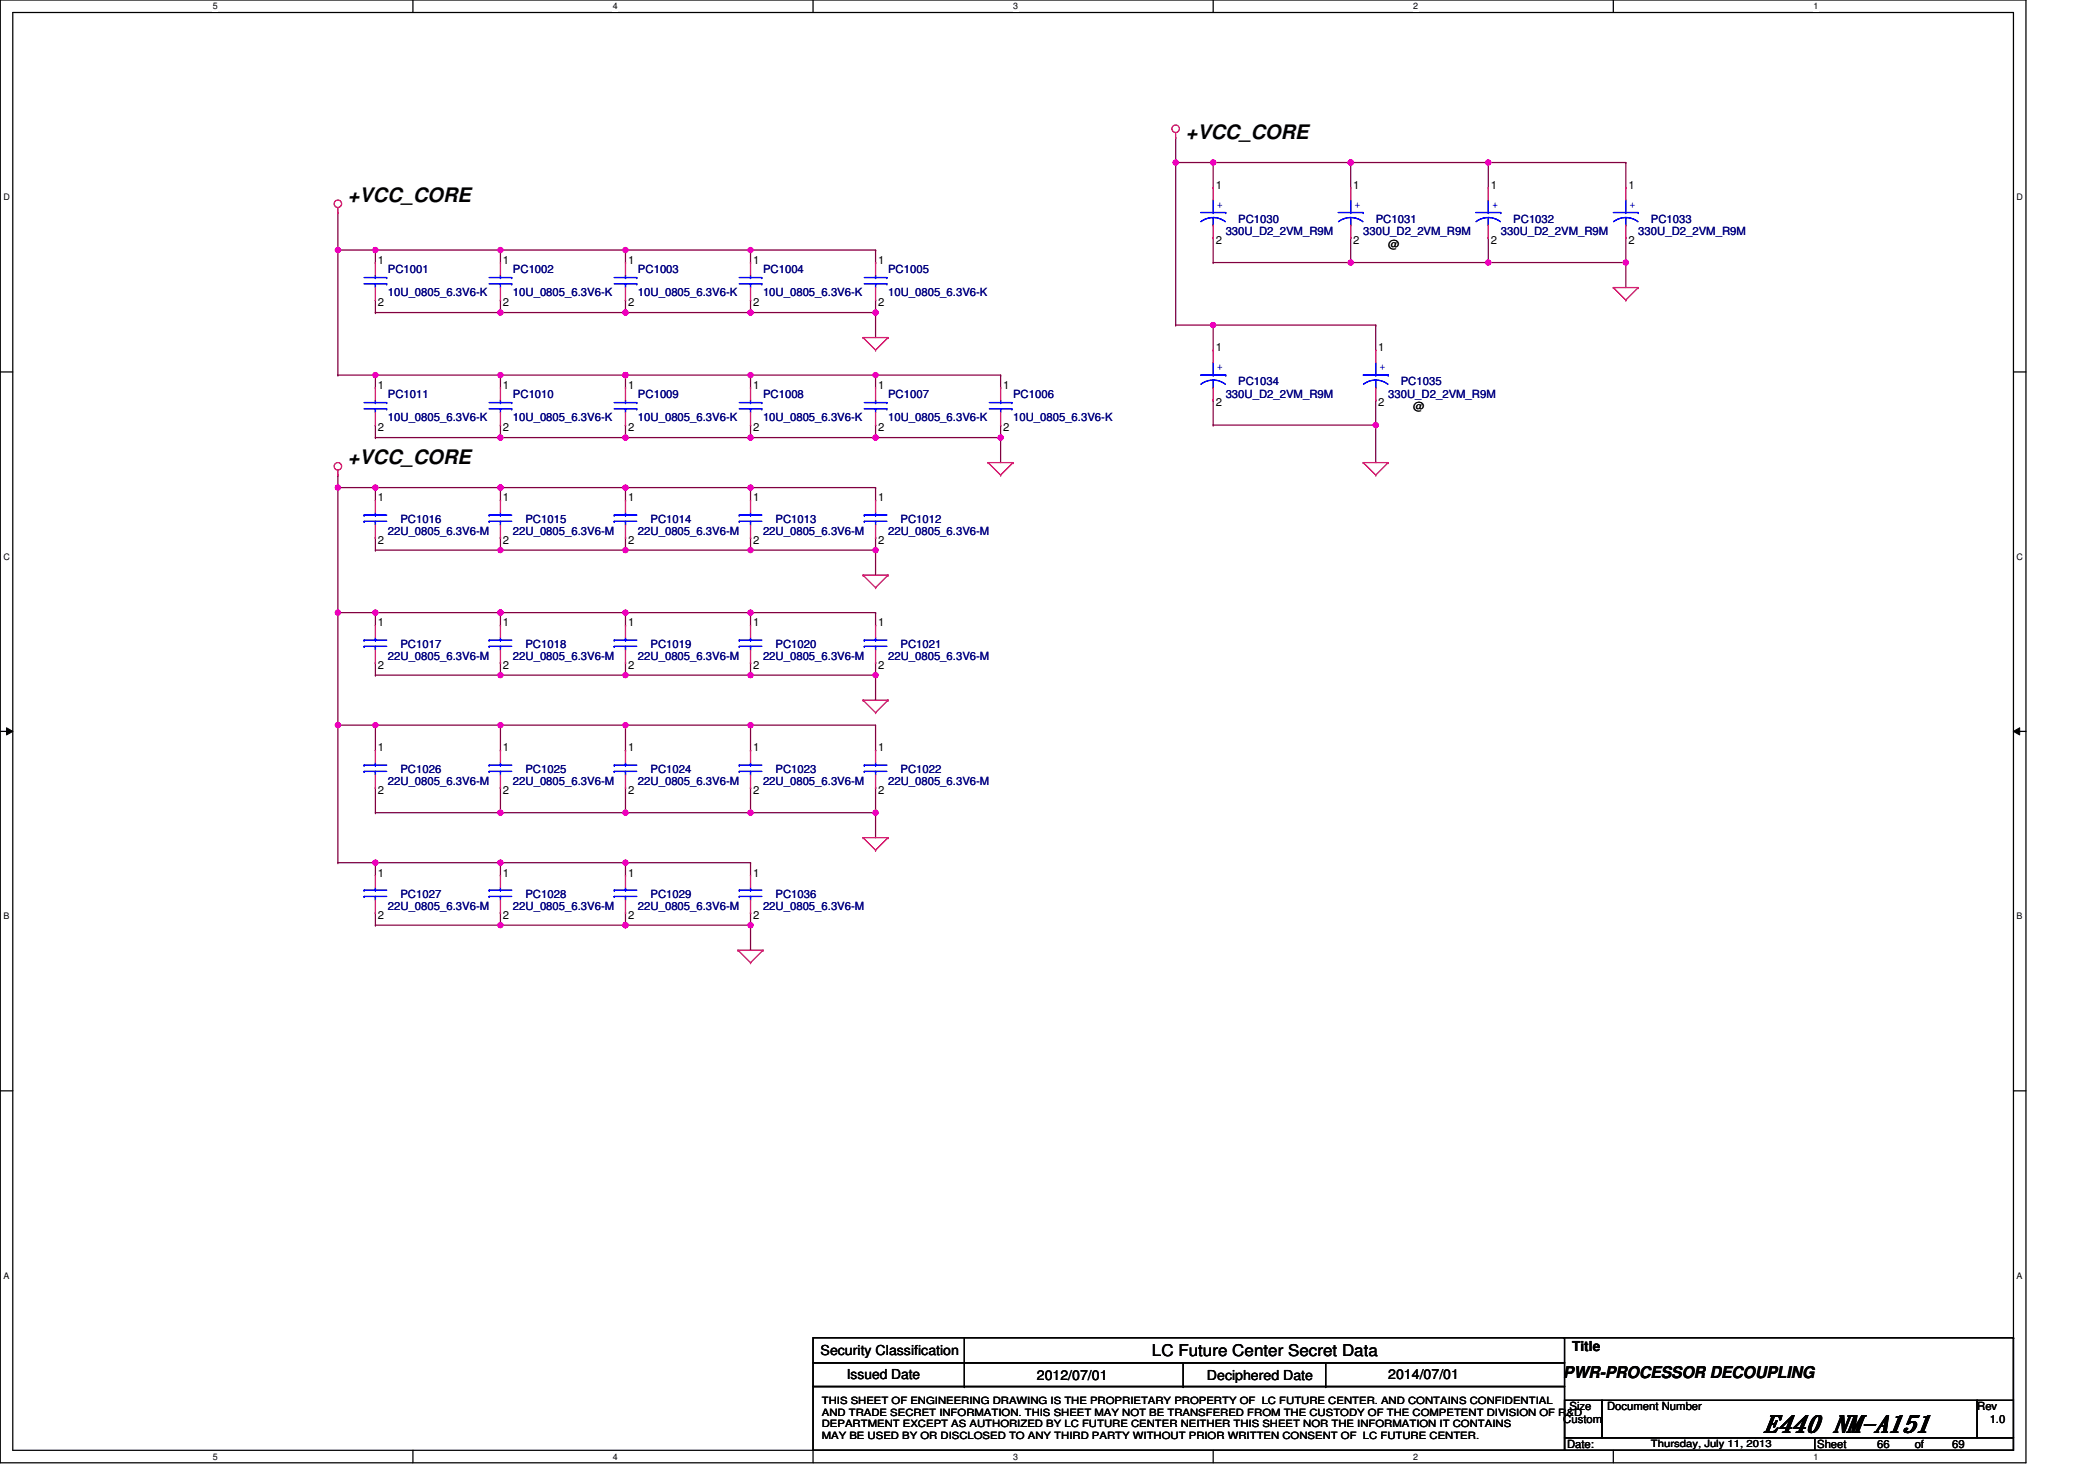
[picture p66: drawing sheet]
<svg xmlns="http://www.w3.org/2000/svg" width="297mm" height="210mm" viewBox="0 0 297 210" stroke-linecap="round" stroke-linejoin="round" font-family="sans-serif">
<defs><g id="words">
<text font-size="3.4" x="250.8" y="203.6">E440 NM-A151</text>
<g font-size="2.8">
<text x="168.6" y="19.8">+VCC_CORE</text>
<text x="49.5" y="28.7">+VCC_CORE</text>
<text x="49.5" y="66.1">+VCC_CORE</text>
</g>
<g font-size="2.3">
<text x="163.8" y="192.9">LC Future Center Secret Data</text>
<text x="222.3" y="195.9">PWR-PROCESSOR DECOUPLING</text>
</g>
<g font-size="2">
<text x="116.7" y="192.7">Security Classification</text>
<text x="120.4" y="196.1">Issued Date</text>
<text x="147.4" y="196.3">2012/07/01</text>
<text x="171.6" y="196.3">Deciphered Date</text>
<text x="197.4" y="196.1">2014/07/01</text>
<text x="223.5" y="192.2">Title</text>
</g>
<g font-size="1.6">
<text x="172.9" y="26.9">1</text>
<text x="192.4" y="26.9">1</text>
<text x="212" y="26.9">1</text>
<text x="231.5" y="26.9">1</text>
<text x="172.9" y="34.7">2</text>
<text x="192.4" y="34.7">2</text>
<text x="197.4" y="35.2">@</text>
<text x="212" y="34.7">2</text>
<text x="231.5" y="34.7">2</text>
<text x="53.7" y="37.5">1</text>
<text x="71.5" y="37.5">1</text>
<text x="89.3" y="37.5">1</text>
<text x="107.1" y="37.5">1</text>
<text x="124.9" y="37.5">1</text>
<text x="53.7" y="43.6">2</text>
<text x="71.5" y="43.6">2</text>
<text x="89.3" y="43.6">2</text>
<text x="107.1" y="43.6">2</text>
<text x="124.9" y="43.6">2</text>
<text x="172.9" y="50">1</text>
<text x="196" y="50">1</text>
<text x="53.7" y="55.3">1</text>
<text x="71.5" y="55.3">1</text>
<text x="89.3" y="55.3">1</text>
<text x="107.1" y="55.3">1</text>
<text x="124.9" y="55.3">1</text>
<text x="142.6" y="55.3">1</text>
<text x="172.9" y="57.8">2</text>
<text x="196" y="57.8">2</text>
<text x="201" y="58.3">@</text>
<text x="53.7" y="61.3">2</text>
<text x="71.5" y="61.3">2</text>
<text x="89.3" y="61.3">2</text>
<text x="107.1" y="61.3">2</text>
<text x="124.9" y="61.3">2</text>
<text x="142.6" y="61.3">2</text>
<text x="53.7" y="71.3">1</text>
<text x="71.5" y="71.3">1</text>
<text x="89.3" y="71.3">1</text>
<text x="107.1" y="71.3">1</text>
<text x="124.9" y="71.3">1</text>
<text x="53.7" y="77.3">2</text>
<text x="71.5" y="77.3">2</text>
<text x="89.3" y="77.3">2</text>
<text x="107.1" y="77.3">2</text>
<text x="124.9" y="77.3">2</text>
<text x="53.7" y="89.1">1</text>
<text x="71.5" y="89.1">1</text>
<text x="89.3" y="89.1">1</text>
<text x="107.1" y="89.1">1</text>
<text x="124.9" y="89.1">1</text>
<text x="53.7" y="95.1">2</text>
<text x="71.5" y="95.1">2</text>
<text x="89.3" y="95.1">2</text>
<text x="107.1" y="95.1">2</text>
<text x="124.9" y="95.1">2</text>
<text x="53.7" y="106.9">1</text>
<text x="71.5" y="106.9">1</text>
<text x="89.3" y="106.9">1</text>
<text x="107.1" y="106.9">1</text>
<text x="124.9" y="106.9">1</text>
<text x="53.7" y="112.9">2</text>
<text x="71.5" y="112.9">2</text>
<text x="89.3" y="112.9">2</text>
<text x="107.1" y="112.9">2</text>
<text x="124.9" y="112.9">2</text>
<text x="53.7" y="124.7">1</text>
<text x="71.5" y="124.7">1</text>
<text x="89.3" y="124.7">1</text>
<text x="107.1" y="124.7">1</text>
<text x="53.7" y="130.7">2</text>
<text x="71.5" y="130.7">2</text>
<text x="89.3" y="130.7">2</text>
<text x="107.1" y="130.7">2</text>
<text x="222.3" y="202.3">Custom</text>
<text x="223.2" y="200.6">Size</text>
<text x="228.5" y="200.6">Document Number</text>
<text x="281.1" y="200.6">Rev</text>
<text x="282.9" y="202.3">1.0</text>
<text x="222.8" y="205.9">Date:</text>
<text x="258.4" y="205.9">Sheet</text>
<text x="266.9" y="205.9">66</text>
<text x="272.3" y="205.9">of</text>
<text x="277.6" y="205.9">69</text>
</g>
<g font-size="1.6" fill="#00f">
<text x="173" y="29.5">+</text>
<text x="192.6" y="29.5">+</text>
<text x="212.2" y="29.5">+</text>
<text x="231.7" y="29.5">+</text>
<text x="173" y="52.7">+</text>
<text x="196.2" y="52.7">+</text>
</g>
<g font-size="1.6" fill="#000080">
<text x="174.3" y="33.4">330U_D2_2VM_R9M</text>
<text x="176.1" y="31.7">PC1030</text>
<text x="193.8" y="33.4">330U_D2_2VM_R9M</text>
<text x="195.6" y="31.7">PC1031</text>
<text x="213.4" y="33.4">330U_D2_2VM_R9M</text>
<text x="215.2" y="31.7">PC1032</text>
<text x="233" y="33.4">330U_D2_2VM_R9M</text>
<text x="234.7" y="31.7">PC1033</text>
<text x="55.2" y="38.8">PC1001</text>
<text x="72.9" y="38.8">PC1002</text>
<text x="90.7" y="38.8">PC1003</text>
<text x="108.5" y="38.8">PC1004</text>
<text x="126.3" y="38.8">PC1005</text>
<text x="55.2" y="42.1">10U_0805_6.3V6-K</text>
<text x="72.9" y="42.1">10U_0805_6.3V6-K</text>
<text x="90.7" y="42.1">10U_0805_6.3V6-K</text>
<text x="108.5" y="42.1">10U_0805_6.3V6-K</text>
<text x="126.3" y="42.1">10U_0805_6.3V6-K</text>
<text x="55.2" y="56.5">PC1011</text>
<text x="55.2" y="59.9">10U_0805_6.3V6-K</text>
<text x="72.9" y="56.5">PC1010</text>
<text x="72.9" y="59.9">10U_0805_6.3V6-K</text>
<text x="90.7" y="56.5">PC1009</text>
<text x="90.7" y="59.9">10U_0805_6.3V6-K</text>
<text x="108.5" y="56.5">PC1008</text>
<text x="108.5" y="59.9">10U_0805_6.3V6-K</text>
<text x="126.3" y="56.5">PC1007</text>
<text x="126.3" y="59.9">10U_0805_6.3V6-K</text>
<text x="144.1" y="56.5">PC1006</text>
<text x="144.1" y="59.9">10U_0805_6.3V6-K</text>
<text x="174.3" y="56.5">330U_D2_2VM_R9M</text>
<text x="176.1" y="54.8">PC1034</text>
<text x="197.4" y="56.5">330U_D2_2VM_R9M</text>
<text x="199.2" y="54.8">PC1035</text>
<text x="55.2" y="76.1">22U_0805_6.3V6-M</text>
<text x="56.9" y="74.3">PC1016</text>
<text x="72.9" y="76.1">22U_0805_6.3V6-M</text>
<text x="74.7" y="74.3">PC1015</text>
<text x="90.7" y="76.1">22U_0805_6.3V6-M</text>
<text x="92.5" y="74.3">PC1014</text>
<text x="108.5" y="76.1">22U_0805_6.3V6-M</text>
<text x="110.3" y="74.3">PC1013</text>
<text x="126.3" y="76.1">22U_0805_6.3V6-M</text>
<text x="128.1" y="74.3">PC1012</text>
<text x="55.2" y="93.9">22U_0805_6.3V6-M</text>
<text x="56.9" y="92.1">PC1017</text>
<text x="72.9" y="93.9">22U_0805_6.3V6-M</text>
<text x="74.7" y="92.1">PC1018</text>
<text x="90.7" y="93.9">22U_0805_6.3V6-M</text>
<text x="92.5" y="92.1">PC1019</text>
<text x="108.5" y="93.9">22U_0805_6.3V6-M</text>
<text x="110.3" y="92.1">PC1020</text>
<text x="126.3" y="93.9">22U_0805_6.3V6-M</text>
<text x="128.1" y="92.1">PC1021</text>
<text x="55.2" y="111.7">22U_0805_6.3V6-M</text>
<text x="56.9" y="109.9">PC1026</text>
<text x="72.9" y="111.7">22U_0805_6.3V6-M</text>
<text x="74.7" y="109.9">PC1025</text>
<text x="90.7" y="111.7">22U_0805_6.3V6-M</text>
<text x="92.5" y="109.9">PC1024</text>
<text x="108.5" y="111.7">22U_0805_6.3V6-M</text>
<text x="110.3" y="109.9">PC1023</text>
<text x="126.3" y="111.7">22U_0805_6.3V6-M</text>
<text x="128.1" y="109.9">PC1022</text>
<text x="55.2" y="129.4">22U_0805_6.3V6-M</text>
<text x="56.9" y="127.7">PC1027</text>
<text x="72.9" y="129.4">22U_0805_6.3V6-M</text>
<text x="74.7" y="127.7">PC1028</text>
<text x="90.7" y="129.4">22U_0805_6.3V6-M</text>
<text x="92.5" y="127.7">PC1029</text>
<text x="108.5" y="129.4">22U_0805_6.3V6-M</text>
<text x="110.3" y="127.7">PC1036</text>
</g>
<g font-size="1.4">
<text x="116.9" y="199.7">THIS SHEET OF ENGINEERING DRAWING IS THE PROPRIETARY PROPERTY OF LC FUTURE CENTER. AND CONTAINS CONFIDENTIAL</text>
<text x="116.9" y="201.3">AND TRADE SECRET INFORMATION. THIS SHEET MAY NOT BE TRANSFERED FROM THE CUSTODY OF THE COMPETENT DIVISION OF R&amp;D</text>
<text x="116.9" y="203">DEPARTMENT EXCEPT AS AUTHORIZED BY LC FUTURE CENTER NEITHER THIS SHEET NOR THE INFORMATION IT CONTAINS</text>
<text x="116.9" y="204.6">MAY BE USED BY OR DISCLOSED TO ANY THIRD PARTY WITHOUT PRIOR WRITTEN CONSENT OF LC FUTURE CENTER.</text>
<text x="234.7" y="205.7">Thursday, July 11, 2013</text>
</g>
<g font-size="1.3">
<text x="30.3" y="1.3">5</text>
<text x="87.2" y="1.3">4</text>
<text x="144.1" y="1.3">3</text>
<text x="201" y="1.3">2</text>
<text x="257.8" y="1.3">1</text>
<text x=".5" y="28.5">D</text>
<text x="286.7" y="28.5">D</text>
<text x=".5" y="79.6">C</text>
<text x="286.7" y="79.6">C</text>
<text x=".5" y="130.7">B</text>
<text x="286.7" y="130.7">B</text>
<text x=".5" y="181.8">A</text>
<text x="286.7" y="181.8">A</text>
<text x="30.3" y="207.6">5</text>
<text x="87.2" y="207.6">4</text>
<text x="144.1" y="207.6">3</text>
<text x="201" y="207.6">2</text>
<text x="257.8" y="207.6">1</text>
</g>
</g></defs>
<path d="M0 0h288.1v208h-288.1zM1.8 1.8h284.5v204.4h-284.5z" fill="none" stroke="#000" stroke-width=".18"/>
<g fill="#fff">
<path d="M30.3 .2h.7v1.4h-.7z"/>
<path d="M30.3 206.4h.7v1.4h-.7z"/>
</g>
<path d="M58.7 0v1.8M58.7 206.2v1.8" fill="none" stroke="#000" stroke-width=".18"/>
<g fill="#fff">
<path d="M87.2 .2h.7v1.4h-.7z"/>
<path d="M87.2 206.4h.7v1.4h-.7z"/>
</g>
<path d="M115.6 0v1.8M115.6 206.2v1.8" fill="none" stroke="#000" stroke-width=".18"/>
<g fill="#fff">
<path d="M144.1 .2h.7v1.4h-.7z"/>
<path d="M144.1 206.4h.7v1.4h-.7z"/>
</g>
<path d="M172.5 0v1.8M172.5 206.2v1.8" fill="none" stroke="#000" stroke-width=".18"/>
<g fill="#fff">
<path d="M201 .2h.7v1.4h-.7z"/>
<path d="M201 206.4h.7v1.4h-.7z"/>
</g>
<path d="M229.4 0v1.8M229.4 206.2v1.8" fill="none" stroke="#000" stroke-width=".18"/>
<g fill="#fff">
<path d="M257.8 .2h.8v1.4h-.8z"/>
<path d="M257.8 206.4h.8v1.4h-.8z"/>
<path d="M.5 27.3h.9v1.5h-.9z"/>
<path d="M286.7 27.3h1v1.5h-1z"/>
<path d="M.5 78.5h.9v1.4h-.9z"/>
<path d="M286.7 78.5h1v1.4h-1z"/>
</g>
<path d="M0 52.9h1.8M286.3 52.9h1.8" fill="none" stroke="#000" stroke-width=".18"/>
<g fill="#fff">
<path d="M.5 129.6h.8v1.4h-.8z"/>
<path d="M286.7 129.6h.9v1.4h-.9z"/>
</g>
<path d="M0 104h1.8M286.3 104h1.8" fill="none" stroke="#000" stroke-width=".18"/>
<path d="M.9 103.5l.9 .5-.9 .5zM286.3 104l.9-.5v1z" fill="#000"/>
<path d="M.9 103.5l.9 .5-.9 .5zM286.3 104l.9-.5v1z" fill="none" stroke="#000" stroke-width=".14"/>
<g fill="#fff">
<path d="M.5 180.7h.8v1.4h-.8z"/>
<path d="M286.7 180.7h.9v1.4h-.9z"/>
</g>
<path d="M0 155.1h1.8M286.3 155.1h1.8" fill="none" stroke="#000" stroke-width=".18"/>
<path d="M106.7 96h.1M106.7 96h17.8" fill="none" stroke="#800040" stroke-width=".18"/>
<circle cx="124.5" cy="96" r=".35" fill="#f0f"/>
<circle cx="124.5" cy="96" r=".35" fill="none" stroke="#f0f" stroke-width=".18"/>
<circle cx="106.7" cy="96" r=".35" fill="#f0f"/>
<circle cx="106.7" cy="96" r=".35" fill="none" stroke="#f0f" stroke-width=".18"/>
<path d="M167.2 46.2h.1M167.2 46.2h5.3M106.7 78.2h.1M106.7 78.2h17.8" fill="none" stroke="#800040" stroke-width=".18"/>
<circle cx="124.5" cy="78.2" r=".35" fill="#f0f"/>
<circle cx="124.5" cy="78.2" r=".35" fill="none" stroke="#f0f" stroke-width=".18"/>
<circle cx="106.7" cy="78.2" r=".35" fill="#f0f"/>
<circle cx="106.7" cy="78.2" r=".35" fill="none" stroke="#f0f" stroke-width=".18"/>
<path d="M71.2 76.5h.1M71.2 76.5v1.7M88.9 76.5h.1M88.9 69.3h.1M88.9 76.5v1.7M88.9 69.3h17.8M106.7 76.5h.1M106.7 76.5v1.7M124.5 76.5h.1M124.5 76.5v1.7" fill="none" stroke="#800040" stroke-width=".18"/>
<circle cx="88.9" cy="69.3" r=".35" fill="#f0f"/>
<circle cx="88.9" cy="69.3" r=".35" fill="none" stroke="#f0f" stroke-width=".18"/>
<path d="M71.2 87.1h.1M71.2 87.1v1.8M71.2 87.1h17.7M124.5 96h.1M124.5 96v3.6" fill="none" stroke="#800040" stroke-width=".18"/>
<circle cx="88.9" cy="87.1" r=".35" fill="#f0f"/>
<circle cx="88.9" cy="87.1" r=".35" fill="none" stroke="#f0f" stroke-width=".18"/>
<circle cx="71.2" cy="87.1" r=".35" fill="#f0f"/>
<circle cx="71.2" cy="87.1" r=".35" fill="none" stroke="#f0f" stroke-width=".18"/>
<path d="M53.4 94.2h.1M53.4 87.1h.1M53.4 94.2v1.8M53.4 87.1h17.8M88.9 87.1h.1M88.9 87.1v1.8" fill="none" stroke="#800040" stroke-width=".18"/>
<circle cx="71.2" cy="87.1" r=".35" fill="#f0f"/>
<circle cx="71.2" cy="87.1" r=".35" fill="none" stroke="#f0f" stroke-width=".18"/>
<circle cx="53.4" cy="87.1" r=".35" fill="#f0f"/>
<circle cx="53.4" cy="87.1" r=".35" fill="none" stroke="#f0f" stroke-width=".18"/>
<path d="M192.1 37.3h.1M192.1 37.3h19.5M53.4 87.1h.1M53.4 96h.1M53.4 87.1v1.8M71.2 94.2h.1M71.2 94.2v1.8h-17.8M88.9 94.2h.1M88.9 94.2v1.8M88.9 106.7h.1M88.9 103.1v3.6" fill="none" stroke="#800040" stroke-width=".18"/>
<circle cx="192.1" cy="37.3" r=".35" fill="#f0f"/>
<circle cx="192.1" cy="37.3" r=".35" fill="none" stroke="#f0f" stroke-width=".18"/>
<path d="M211.6 37.3h.1M211.6 37.3h19.6" fill="none" stroke="#800040" stroke-width=".18"/>
<circle cx="231.2" cy="37.3" r=".35" fill="#f0f"/>
<circle cx="231.2" cy="37.3" r=".35" fill="none" stroke="#f0f" stroke-width=".18"/>
<circle cx="211.6" cy="37.3" r=".35" fill="#f0f"/>
<circle cx="211.6" cy="37.3" r=".35" fill="none" stroke="#f0f" stroke-width=".18"/>
<path d="M172.5 60.5h.1M172.5 60.5h23.1" fill="none" stroke="#800040" stroke-width=".18"/>
<circle cx="195.6" cy="60.4" r=".35" fill="#f0f"/>
<circle cx="195.6" cy="60.4" r=".35" fill="none" stroke="#f0f" stroke-width=".18"/>
<path d="M48 69.3h.1M48 69.3v17.8M53.4 122.7h.1M53.4 122.7h17.8M88.9 129.8h.1M88.9 129.8v1.8" fill="none" stroke="#800040" stroke-width=".18"/>
<circle cx="53.4" cy="122.7" r=".35" fill="#f0f"/>
<circle cx="53.4" cy="122.7" r=".35" fill="none" stroke="#f0f" stroke-width=".18"/>
<path d="M124.5 78.2h.1M124.5 78.2v3.6M48 87.1h.1M48 87.1h5.4M48 122.7h.1M48 122.7h5.4M71.2 131.6h.1M71.2 131.6h17.7M106.7 129.8h.1M106.7 129.8v1.8" fill="none" stroke="#800040" stroke-width=".18"/>
<circle cx="88.9" cy="131.6" r=".35" fill="#f0f"/>
<circle cx="88.9" cy="131.6" r=".35" fill="none" stroke="#f0f" stroke-width=".18"/>
<circle cx="71.2" cy="131.6" r=".35" fill="#f0f"/>
<circle cx="71.2" cy="131.6" r=".35" fill="none" stroke="#f0f" stroke-width=".18"/>
<path d="M88.9 122.7h.1M88.9 122.7v1.8M88.9 122.7h17.8" fill="none" stroke="#800040" stroke-width=".18"/>
<circle cx="88.9" cy="122.7" r=".35" fill="#f0f"/>
<circle cx="88.9" cy="122.7" r=".35" fill="none" stroke="#f0f" stroke-width=".18"/>
<path d="M88.9 131.6h.1M88.9 131.6h17.8" fill="none" stroke="#800040" stroke-width=".18"/>
<circle cx="106.7" cy="131.6" r=".35" fill="#f0f"/>
<circle cx="106.7" cy="131.6" r=".35" fill="none" stroke="#f0f" stroke-width=".18"/>
<circle cx="88.9" cy="131.6" r=".35" fill="#f0f"/>
<circle cx="88.9" cy="131.6" r=".35" fill="none" stroke="#f0f" stroke-width=".18"/>
<path d="M167.2 23.1h.1M167.2 23.1h5.3M53.4 103.1h.1M53.4 103.1h17.8M71.2 112h.1M71.2 112v3.6M53.4 129.8h.1M53.4 129.8v1.8M71.2 129.8h.1M71.2 122.7h.1M71.2 122.7v1.8M71.2 129.8v1.8" fill="none" stroke="#800040" stroke-width=".18"/>
<circle cx="71.2" cy="103.1" r=".35" fill="#f0f"/>
<circle cx="71.2" cy="103.1" r=".35" fill="none" stroke="#f0f" stroke-width=".18"/>
<circle cx="53.4" cy="103.1" r=".35" fill="#f0f"/>
<circle cx="53.4" cy="103.1" r=".35" fill="none" stroke="#f0f" stroke-width=".18"/>
<path d="M167.2 19.6h.1M167.2 19.6v3.5M124.5 87.1h.1M124.5 87.1v1.8M48 103.1h.1M48 103.1v19.6M106.7 122.7h.1M106.7 131.6h.1M106.7 122.7v1.8M106.7 131.6v3.5" fill="none" stroke="#800040" stroke-width=".18"/>
<circle cx="48" cy="103.1" r=".35" fill="#f0f"/>
<circle cx="48" cy="103.1" r=".35" fill="none" stroke="#f0f" stroke-width=".18"/>
<path d="M71.2 96h.1M71.2 96h17.7M88.9 87.1h.1M88.9 87.1h17.8M53.4 122.7h.1M53.4 122.7v1.8" fill="none" stroke="#800040" stroke-width=".18"/>
<circle cx="71.2" cy="96" r=".35" fill="#f0f"/>
<circle cx="71.2" cy="96" r=".35" fill="none" stroke="#f0f" stroke-width=".18"/>
<path d="M88.9 96h.1M88.9 96h17.8" fill="none" stroke="#800040" stroke-width=".18"/>
<circle cx="88.9" cy="96" r=".35" fill="#f0f"/>
<circle cx="88.9" cy="96" r=".35" fill="none" stroke="#f0f" stroke-width=".18"/>
<path d="M106.7 87.1h.1M106.7 87.1v1.8M106.7 87.1h17.8" fill="none" stroke="#800040" stroke-width=".18"/>
<circle cx="106.7" cy="87.1" r=".35" fill="#f0f"/>
<circle cx="106.7" cy="87.1" r=".35" fill="none" stroke="#f0f" stroke-width=".18"/>
<path d="M48 67.6h.1M48 67.6v1.7M106.7 94.2h.1M106.7 94.2v1.8M124.5 94.2h.1M124.5 94.2v1.8M53.4 112h.1M53.4 112v3.6M124.5 115.6h.1M124.5 115.6v3.5" fill="none" stroke="#800040" stroke-width=".18"/>
<circle cx="124.5" cy="115.6" r=".35" fill="#f0f"/>
<circle cx="124.5" cy="115.6" r=".35" fill="none" stroke="#f0f" stroke-width=".18"/>
<path d="M124.5 62.2h.1M124.5 62.2h17.8" fill="none" stroke="#800040" stroke-width=".18"/>
<circle cx="142.3" cy="62.2" r=".35" fill="#f0f"/>
<circle cx="142.3" cy="62.2" r=".35" fill="none" stroke="#f0f" stroke-width=".18"/>
<circle cx="124.5" cy="62.2" r=".35" fill="#f0f"/>
<circle cx="124.5" cy="62.2" r=".35" fill="none" stroke="#f0f" stroke-width=".18"/>
<path d="M71.2 44.4h.1M71.2 44.4h17.7M124.5 60.5h.1M124.5 60.5v1.7" fill="none" stroke="#800040" stroke-width=".18"/>
<circle cx="71.2" cy="44.4" r=".35" fill="#f0f"/>
<circle cx="71.2" cy="44.4" r=".35" fill="none" stroke="#f0f" stroke-width=".18"/>
<path d="M106.7 44.4h.1M106.7 44.4h17.8M53.4 76.5h.1M53.4 69.3h.1M53.4 69.3v1.8M53.4 76.5v1.7" fill="none" stroke="#800040" stroke-width=".18"/>
<circle cx="124.5" cy="44.4" r=".35" fill="#f0f"/>
<circle cx="124.5" cy="44.4" r=".35" fill="none" stroke="#f0f" stroke-width=".18"/>
<circle cx="106.7" cy="44.4" r=".35" fill="#f0f"/>
<circle cx="106.7" cy="44.4" r=".35" fill="none" stroke="#f0f" stroke-width=".18"/>
<path d="M53.4 35.6h.1M53.4 35.6h17.8M53.4 44.4h.1M53.4 44.4h17.8" fill="none" stroke="#800040" stroke-width=".18"/>
<circle cx="53.4" cy="35.6" r=".35" fill="#f0f"/>
<circle cx="53.4" cy="35.6" r=".35" fill="none" stroke="#f0f" stroke-width=".18"/>
<path d="M48 53.3h.1M48 53.3h5.4M53.4 53.3h.1M53.4 53.3v1.8M53.4 60.5h.1M53.4 60.5v1.7" fill="none" stroke="#800040" stroke-width=".18"/>
<circle cx="53.4" cy="53.3" r=".35" fill="#f0f"/>
<circle cx="53.4" cy="53.3" r=".35" fill="none" stroke="#f0f" stroke-width=".18"/>
<path d="M48 35.6h.1M48 35.6v17.7M88.9 62.2h.1M88.9 62.2h17.8" fill="none" stroke="#800040" stroke-width=".18"/>
<circle cx="88.9" cy="62.2" r=".35" fill="#f0f"/>
<circle cx="88.9" cy="62.2" r=".35" fill="none" stroke="#f0f" stroke-width=".18"/>
<path d="M88.9 35.6h.1M88.9 35.6v1.7M88.9 35.6h17.8" fill="none" stroke="#800040" stroke-width=".18"/>
<circle cx="88.9" cy="35.6" r=".35" fill="#f0f"/>
<circle cx="88.9" cy="35.6" r=".35" fill="none" stroke="#f0f" stroke-width=".18"/>
<path d="M53.4 35.6h.1M53.4 35.6v1.7M71.2 35.6h.1M71.2 35.6v1.7M71.2 35.6h17.7M53.4 42.7h.1M53.4 42.7v1.7M71.2 42.7h.1M71.2 42.7v1.7M71.2 60.5h.1M71.2 60.5v1.7" fill="none" stroke="#800040" stroke-width=".18"/>
<circle cx="71.2" cy="35.6" r=".35" fill="#f0f"/>
<circle cx="71.2" cy="35.6" r=".35" fill="none" stroke="#f0f" stroke-width=".18"/>
<path d="M88.9 53.3h.1M88.9 42.7h.1M88.9 42.7v1.7M88.9 53.3v1.8M71.2 62.2h.1M71.2 62.2h17.7" fill="none" stroke="#800040" stroke-width=".18"/>
<circle cx="71.2" cy="62.2" r=".35" fill="#f0f"/>
<circle cx="71.2" cy="62.2" r=".35" fill="none" stroke="#f0f" stroke-width=".18"/>
<path d="M106.7 35.6h.1M106.7 35.6v1.7M71.2 53.3h.1M71.2 53.3v1.8M71.2 53.3h17.7" fill="none" stroke="#800040" stroke-width=".18"/>
<circle cx="88.9" cy="53.3" r=".35" fill="#f0f"/>
<circle cx="88.9" cy="53.3" r=".35" fill="none" stroke="#f0f" stroke-width=".18"/>
<circle cx="71.2" cy="53.3" r=".35" fill="#f0f"/>
<circle cx="71.2" cy="53.3" r=".35" fill="none" stroke="#f0f" stroke-width=".18"/>
<path d="M124.5 53.3h.1M124.5 53.3h17.8" fill="none" stroke="#800040" stroke-width=".18"/>
<circle cx="124.5" cy="53.3" r=".35" fill="#f0f"/>
<circle cx="124.5" cy="53.3" r=".35" fill="none" stroke="#f0f" stroke-width=".18"/>
<path d="M88.9 53.3h.1M88.9 53.3h17.8M106.7 53.3h.1M106.7 53.3v1.8M88.9 60.5h.1M88.9 60.5v1.7M106.7 60.5h.1M106.7 60.5v1.7M142.3 60.5h.1M142.3 60.5v1.7" fill="none" stroke="#800040" stroke-width=".18"/>
<circle cx="88.9" cy="53.3" r=".35" fill="#f0f"/>
<circle cx="88.9" cy="53.3" r=".35" fill="none" stroke="#f0f" stroke-width=".18"/>
<path d="M142.3 53.3h.1M142.3 53.3v1.8M106.7 62.2h.1M106.7 62.2h17.8" fill="none" stroke="#800040" stroke-width=".18"/>
<circle cx="106.7" cy="62.2" r=".35" fill="#f0f"/>
<circle cx="106.7" cy="62.2" r=".35" fill="none" stroke="#f0f" stroke-width=".18"/>
<path d="M106.7 53.3h.1M106.7 53.3h17.8M124.5 44.4h.1M124.5 44.4v3.6M142.3 62.2h.1M142.3 62.2v3.6" fill="none" stroke="#800040" stroke-width=".18"/>
<circle cx="106.7" cy="53.3" r=".35" fill="#f0f"/>
<circle cx="106.7" cy="53.3" r=".35" fill="none" stroke="#f0f" stroke-width=".18"/>
<path d="M48 30.2h.1M48 35.6h.1M48 30.2v5.4M48 35.6h5.4M124.5 53.3h.1M124.5 53.3v1.8M53.4 62.2h.1M53.4 62.2h17.8" fill="none" stroke="#800040" stroke-width=".18"/>
<circle cx="48" cy="35.6" r=".35" fill="#f0f"/>
<circle cx="48" cy="35.6" r=".35" fill="none" stroke="#f0f" stroke-width=".18"/>
<path d="M231.2 33.8h.1M231.2 33.8v3.5M53.4 53.3h.1M53.4 53.3h17.8M53.4 131.6h.1M53.4 131.6h17.8M71.2 122.7h.1M71.2 122.7h17.7" fill="none" stroke="#800040" stroke-width=".18"/>
<circle cx="71.2" cy="122.7" r=".35" fill="#f0f"/>
<circle cx="71.2" cy="122.7" r=".35" fill="none" stroke="#f0f" stroke-width=".18"/>
<path d="M211.6 23.1h.1M211.6 23.1h19.6" fill="none" stroke="#800040" stroke-width=".18"/>
<circle cx="211.6" cy="23.1" r=".35" fill="#f0f"/>
<circle cx="211.6" cy="23.1" r=".35" fill="none" stroke="#f0f" stroke-width=".18"/>
<path d="M172.5 23.1h.1M172.5 23.1v3.6M48 87.1h.1M48 87.1v16M48 103.1h.1M48 103.1h5.4" fill="none" stroke="#800040" stroke-width=".18"/>
<circle cx="48" cy="87.1" r=".35" fill="#f0f"/>
<circle cx="48" cy="87.1" r=".35" fill="none" stroke="#f0f" stroke-width=".18"/>
<path d="M167.2 23.1h.1M167.2 23.1v23.1M106.7 42.7h.1M106.7 42.7v1.7" fill="none" stroke="#800040" stroke-width=".18"/>
<circle cx="167.2" cy="23.1" r=".35" fill="#f0f"/>
<circle cx="167.2" cy="23.1" r=".35" fill="none" stroke="#f0f" stroke-width=".18"/>
<g fill="none" stroke="#800040" stroke-width=".18">
<path d="M172.5 33.8h.1M172.5 23.1h.1M172.5 33.8v3.5M172.5 23.1h19.6M192.1 23.1h.1M192.1 33.8h.1M192.1 23.1v3.6M192.1 33.8v3.5M231.2 23.1h.1M231.2 37.3h.1M231.2 23.1v3.6M231.2 37.3v3.6"/>
<path d="M172.5 46.2h.1M172.5 46.2h23.1"/>
</g>
<circle cx="192.1" cy="23.1" r=".35" fill="#f0f"/>
<circle cx="192.1" cy="23.1" r=".35" fill="none" stroke="#f0f" stroke-width=".18"/>
<circle cx="172.5" cy="23.1" r=".35" fill="#f0f"/>
<circle cx="172.5" cy="23.1" r=".35" fill="none" stroke="#f0f" stroke-width=".18"/>
<path d="M172.5 46.2h.1M172.5 46.2v3.6" fill="none" stroke="#800040" stroke-width=".18"/>
<circle cx="172.5" cy="46.2" r=".35" fill="#f0f"/>
<circle cx="172.5" cy="46.2" r=".35" fill="none" stroke="#f0f" stroke-width=".18"/>
<path d="M192.1 23.1h.1M192.1 23.1h19.5M211.6 23.1h.1M211.6 33.8h.1M211.6 23.1v3.6M211.6 33.8v3.5M172.5 56.9h.1M172.5 56.9v3.6M195.6 46.2h.1M195.6 56.9h.1M195.6 46.2v3.6M195.6 56.9v3.6" fill="none" stroke="#800040" stroke-width=".18"/>
<circle cx="192.1" cy="23.1" r=".35" fill="#f0f"/>
<circle cx="192.1" cy="23.1" r=".35" fill="none" stroke="#f0f" stroke-width=".18"/>
<path d="M48 69.3h.1M48 69.3h5.4M195.6 60.5h.1M195.6 60.5v5.3" fill="none" stroke="#800040" stroke-width=".18"/>
<circle cx="48" cy="69.3" r=".35" fill="#f0f"/>
<circle cx="48" cy="69.3" r=".35" fill="none" stroke="#f0f" stroke-width=".18"/>
<path d="M71.2 78.2h.1M71.2 78.2h17.7M106.7 69.3h.1M106.7 69.3v1.8" fill="none" stroke="#800040" stroke-width=".18"/>
<circle cx="71.2" cy="78.2" r=".35" fill="#f0f"/>
<circle cx="71.2" cy="78.2" r=".35" fill="none" stroke="#f0f" stroke-width=".18"/>
<path d="M53.4 78.2h.1M53.4 78.2h17.8M106.7 69.3h.1M106.7 69.3h17.8M124.5 69.3h.1M124.5 69.3v1.8" fill="none" stroke="#800040" stroke-width=".18"/>
<circle cx="106.7" cy="69.3" r=".35" fill="#f0f"/>
<circle cx="106.7" cy="69.3" r=".35" fill="none" stroke="#f0f" stroke-width=".18"/>
<path d="M71.2 69.3h.1M71.2 69.3h17.7" fill="none" stroke="#800040" stroke-width=".18"/>
<circle cx="71.2" cy="69.3" r=".35" fill="#f0f"/>
<circle cx="71.2" cy="69.3" r=".35" fill="none" stroke="#f0f" stroke-width=".18"/>
<path d="M88.9 78.2h.1M88.9 78.2h17.8" fill="none" stroke="#800040" stroke-width=".18"/>
<circle cx="88.9" cy="78.2" r=".35" fill="#f0f"/>
<circle cx="88.9" cy="78.2" r=".35" fill="none" stroke="#f0f" stroke-width=".18"/>
<path d="M53.4 69.3h.1M53.4 69.3h17.8M88.9 69.3h.1M88.9 69.3v1.8" fill="none" stroke="#800040" stroke-width=".18"/>
<circle cx="71.2" cy="69.3" r=".35" fill="#f0f"/>
<circle cx="71.2" cy="69.3" r=".35" fill="none" stroke="#f0f" stroke-width=".18"/>
<circle cx="53.4" cy="69.3" r=".35" fill="#f0f"/>
<circle cx="53.4" cy="69.3" r=".35" fill="none" stroke="#f0f" stroke-width=".18"/>
<path d="M106.7 35.6h17.8M124.5 35.6h.1M172.5 37.3h.1M172.5 37.3h19.6M71.2 69.3h.1M71.2 69.3v1.8M53.4 106.7h.1M53.4 103.1v3.6M71.2 106.7h.1M71.2 103.1v3.6" fill="none" stroke="#800040" stroke-width=".18"/>
<circle cx="106.7" cy="35.6" r=".35" fill="#f0f"/>
<circle cx="106.7" cy="35.6" r=".35" fill="none" stroke="#f0f" stroke-width=".18"/>
<path d="M124.5 37.3h.1M124.5 35.6v1.7M88.9 44.4h.1M88.9 44.4h17.8M124.5 44.4h.1M124.5 42.7v1.7" fill="none" stroke="#800040" stroke-width=".18"/>
<circle cx="88.9" cy="44.4" r=".35" fill="#f0f"/>
<circle cx="88.9" cy="44.4" r=".35" fill="none" stroke="#f0f" stroke-width=".18"/>
<path d="M71.2 103.1h.1M71.2 103.1h17.7" fill="none" stroke="#800040" stroke-width=".18"/>
<circle cx="88.9" cy="103.1" r=".35" fill="#f0f"/>
<circle cx="88.9" cy="103.1" r=".35" fill="none" stroke="#f0f" stroke-width=".18"/>
<path d="M88.9 112h.1M88.9 115.6h.1M88.9 112v3.6M88.9 115.6h17.8M106.7 103.1h.1M106.7 103.1h17.8" fill="none" stroke="#800040" stroke-width=".18"/>
<circle cx="88.9" cy="115.6" r=".35" fill="#f0f"/>
<circle cx="88.9" cy="115.6" r=".35" fill="none" stroke="#f0f" stroke-width=".18"/>
<path d="M106.7 112h.1M106.7 115.6h.1M106.7 112v3.6M106.7 115.6h17.8" fill="none" stroke="#800040" stroke-width=".18"/>
<circle cx="106.7" cy="115.6" r=".35" fill="#f0f"/>
<circle cx="106.7" cy="115.6" r=".35" fill="none" stroke="#f0f" stroke-width=".18"/>
<path d="M53.4 115.6h.1M53.4 115.6h35.5M71.2 115.6h.1" fill="none" stroke="#800040" stroke-width=".18"/>
<circle cx="71.2" cy="115.6" r=".35" fill="#f0f"/>
<circle cx="71.2" cy="115.6" r=".35" fill="none" stroke="#f0f" stroke-width=".18"/>
<path d="M88.9 103.1h.1M88.9 103.1h17.8M124.5 112h.1M124.5 112v3.6" fill="none" stroke="#800040" stroke-width=".18"/>
<circle cx="106.7" cy="103.1" r=".35" fill="#f0f"/>
<circle cx="106.7" cy="103.1" r=".35" fill="none" stroke="#f0f" stroke-width=".18"/>
<path d="M106.7 106.7h.1M106.7 103.1v3.6M124.5 106.7h.1M124.5 103.1v3.6" fill="none" stroke="#800040" stroke-width=".18"/>
<g fill="none" stroke="#f00" stroke-width=".18">
<path d="M167.2 19.6h.1M167.2 18.8v.8M48 30.2h.1M48 29.5v.7M53.4 37.3h.1M53.4 37.3v1.8M71.2 37.3h.1M71.2 37.3v1.8M88.9 37.3h.1M88.9 37.3v1.8M106.7 37.3h.1M106.7 37.3v1.8"/>
<path d="M124.5 37.3h.1M124.5 37.3v1.8M172.5 26.7h.1M172.5 33.8h.1M172.5 26.7v1.7M172.5 32v1.8M192.1 26.7h.1M192.1 33.8h.1M192.1 26.7v1.7M192.1 32v1.8M211.6 26.7h.1M211.6 33.8h.1"/>
<path d="M211.6 26.7v1.7M211.6 32v1.8M231.2 26.7h.1M231.2 33.8h.1M231.2 26.7v1.7M231.2 32v1.8M53.4 55.1h.1M53.4 42.7h.1M53.4 40.9v1.8M53.4 55.1v1.8M53.4 58.7v1.8M71.2 42.7h.1"/>
<path d="M71.2 55.1h.1M71.2 40.9v1.8M71.2 55.1v1.8M71.2 58.7v1.8M88.9 55.1h.1M88.9 42.7h.1M88.9 40.9v1.8M88.9 55.1v1.8M88.9 58.7v1.8M106.7 42.7h.1M106.7 55.1h.1M106.7 40.9v1.8"/>
<path d="M106.7 55.1v1.8M106.7 58.7v1.8M122.7 48h.1M122.7 48h3.6M122.7 48l1.8 1.8M124.5 49.8h.1M124.5 42.7h.1M124.5 55.1h.1M124.5 40.9v1.8M124.5 55.1v1.8M124.5 58.7v1.8M126.3 48h.1"/>
<path d="M126.3 48l-1.8 1.8M142.3 55.1h.1M142.3 55.1v1.8M142.3 58.7v1.8M172.5 49.8h.1M172.5 56.9h.1M172.5 49.8v1.8M172.5 55.1v1.8M195.6 49.8h.1M195.6 56.9h.1M195.6 49.8v1.8M195.6 55.1v1.8"/>
<path d="M229.4 40.9h.1M229.4 40.9h3.6M229.4 40.9l1.8 1.8M231.2 42.7h.1M233 40.9h.1M233 40.9l-1.8 1.8M48 67.6h.1M48 66.9v.7M53.4 60.5h.1M53.4 71.1h.1M53.4 76.5h.1M53.4 71.1v1.8"/>
<path d="M53.4 74.7v1.8M71.2 60.5h.1M71.2 71.1h.1M71.2 76.5h.1M71.2 71.1v1.8M71.2 74.7v1.8M88.9 60.5h.1M88.9 71.1h.1M88.9 76.5h.1M88.9 71.1v1.8M88.9 74.7v1.8M106.7 71.1h.1"/>
<path d="M106.7 76.5h.1M106.7 60.5h.1M106.7 71.1v1.8M106.7 74.7v1.8M124.5 60.5h.1M124.5 71.1h.1M124.5 76.5h.1M124.5 71.1v1.8M124.5 74.7v1.8M140.5 65.8h.1M140.5 65.8h3.6M140.5 65.8l1.8 1.8"/>
<path d="M142.3 67.6h.1M142.3 60.5h.1M144.1 65.8h.1M144.1 65.8l-1.8 1.8M193.8 65.8h.1M193.8 65.8h3.6M193.8 65.8l1.8 1.8M195.6 67.6h.1M197.4 65.8h.1M197.4 65.8l-1.8 1.8M53.4 88.9h.1M53.4 94.2h.1"/>
<path d="M53.4 88.9v1.8M53.4 92.5v1.7M71.2 88.9h.1M71.2 94.2h.1M71.2 88.9v1.8M71.2 92.5v1.7M88.9 88.9h.1M88.9 94.2h.1M88.9 88.9v1.8M88.9 92.5v1.7M106.7 88.9h.1M106.7 94.2h.1"/>
<path d="M106.7 88.9v1.8M106.7 92.5v1.7M122.7 99.6h.1M122.7 81.8h.1M122.7 99.6h3.6M122.7 99.6l1.8 1.7M122.7 81.8h3.6M122.7 81.8l1.8 1.8M124.5 83.6h.1M124.5 88.9h.1M124.5 94.2h.1M124.5 88.9v1.8"/>
<path d="M124.5 92.5v1.7M126.3 99.6h.1M126.3 81.8h.1M126.3 99.6l-1.8 1.7M126.3 81.8l-1.8 1.8M53.4 106.7h.1M53.4 112h.1M53.4 106.7v1.8M53.4 110.2v1.8M71.2 106.7h.1M71.2 112h.1M71.2 106.7v1.8"/>
<path d="M71.2 110.2v1.8M88.9 106.7h.1M88.9 112h.1M88.9 106.7v1.8M88.9 110.2v1.8M106.7 106.7h.1M106.7 112h.1M106.7 106.7v1.8M106.7 110.2v1.8M122.7 119.1h.1M122.7 119.1h3.6M122.7 119.1l1.8 1.8"/>
<path d="M124.5 101.3h.1M124.5 106.7h.1M124.5 112h.1M124.5 106.7v1.8M124.5 110.2v1.8M126.3 119.1h.1M126.3 119.1l-1.8 1.8M53.4 124.5h.1M53.4 129.8h.1M53.4 124.5v1.7M53.4 128v1.8M71.2 124.5h.1"/>
<path d="M71.2 129.8h.1M71.2 124.5v1.7M71.2 128v1.8M88.9 124.5h.1M88.9 129.8h.1M88.9 124.5v1.7M88.9 128v1.8M104.9 135.1h.1M104.9 135.1h3.6M104.9 135.1l1.8 1.8M106.7 136.9h.1M106.7 124.5h.1"/>
<path d="M106.7 129.8h.1M106.7 124.5v1.7M106.7 128v1.8M108.5 135.1h.1M108.5 135.1l-1.8 1.8M124.5 120.9h.1"/>
<circle cx="167.2" cy="18.3" r=".53"/>
<circle cx="48" cy="29" r=".53"/>
<circle cx="48" cy="66.3" r=".53"/>
</g>
<g fill="none" stroke="#000" stroke-width=".18">
<path d="M115.6 190.2h106.9v3.6h-106.9zM115.6 193.8h106.9v3.4h-106.9zM115.6 197.2h106.9v9h-106.9zM137.1 193.8h.1M137.1 197.2h.1M137.1 190.2v7M168.2 197.2h.1M168.2 193.8v3.4M188.5 197.2h.1M188.5 193.8v3.4M222.3 190.2h64M222.5 199.1h5.3v5.4h-5.3z"/>
<path d="M227.8 199.1h53.3v5.4h-53.3zM281.1 199.1h5.2v5.4h-5.2zM286.3 190.2h.1M286.3 190.2v8.9M222.5 204.5h35.5v1.7h-35.5zM258 204.5h28.3v1.7h-28.3z"/>
</g>
<g fill="none" stroke="#00f" stroke-width=".18">
<path d="M51.8 39.5h3.2M53.4 39.5h.1M53.4 39.1v.4M55 39.5h.1M69.6 39.5h3.2M71.2 39.5h.1M71.2 39.1v.4M72.8 39.5h.1M87.3 39.5h3.2M88.9 39.5h.1M88.9 39.1v.4M90.5 39.5h.1"/>
<path d="M105.1 39.5h3.2M106.7 39.5h.1M106.7 39.1v.4M108.3 39.5h.1M122.9 39.5h3.2M124.5 39.5h.1M124.5 39.1v.4M126.1 39.5h.1M170.7 30.2h3.6M172.5 30.2h.1M172.5 30.9l1.1 .3 .6 .3M172.5 30.9l-.7 .1-1 .5"/>
<path d="M172.5 32h.1M172.5 28.4v1.8M172.5 30.9v1.1M174.3 30.2h.1M190.3 30.2h3.5M192.1 30.2h.1M192.1 30.9l1 .3 .7 .3M192.1 30.9l-.8 .1-1 .5M192.1 32h.1M192.1 28.4v1.8M192.1 30.9v1.1M193.8 30.2h.1"/>
<path d="M209.8 30.2h3.6M211.6 30.2h.1M211.6 30.9l1.1 .3 .6 .3M211.6 30.9l-.7 .1-1 .5M211.6 32h.1M211.6 28.4v1.8M211.6 30.9v1.1M213.4 30.2h.1M229.4 30.2h3.6M231.2 30.2h.1M231.2 30.9l1.1 .3 .6 .3M231.2 30.9l-.8 .1-1 .5"/>
<path d="M231.2 32h.1M231.2 28.4v1.8M231.2 30.9v1.1M233 30.2h.1M51.8 40.4h3.2M51.8 58.1h3.2M51.8 57.3h3.2M53.4 57.3h.1M53.4 58.1h.1M53.4 40.4h.1M53.4 40.4v.5M53.4 56.9v.4"/>
<path d="M53.4 58.1v.6M55 58.1h.1M55 57.3h.1M55 40.4h.1M69.6 40.4h3.2M69.6 58.1h3.2M69.6 57.3h3.2M71.2 40.4h.1M71.2 57.3h.1M71.2 58.1h.1M71.2 40.4v.5M71.2 56.9v.4"/>
<path d="M71.2 58.1v.6M72.8 40.4h.1M72.8 58.1h.1M72.8 57.3h.1M87.3 40.4h3.2M87.3 58.1h3.2M87.3 57.3h3.2M88.9 57.3h.1M88.9 58.1h.1M88.9 40.4h.1M88.9 40.4v.5M88.9 56.9v.4"/>
<path d="M88.9 58.1v.6M90.5 58.1h.1M90.5 57.3h.1M90.5 40.4h.1M105.1 40.4h3.2M105.1 58.1h3.2M105.1 57.3h3.2M106.7 40.4h.1M106.7 57.3h.1M106.7 58.1h.1M106.7 40.4v.5M106.7 56.9v.4"/>
<path d="M106.7 58.1v.6M108.3 40.4h.1M108.3 58.1h.1M108.3 57.3h.1M122.9 40.4h3.2M122.9 58.1h3.2M122.9 57.3h3.2M124.5 40.4h.1M124.5 57.3h.1M124.5 58.1h.1M124.5 40.4v.5M124.5 56.9v.4"/>
<path d="M124.5 58.1v.6M126.1 40.4h.1M126.1 58.1h.1M126.1 57.3h.1M140.7 58.1h3.2M140.7 57.3h3.2M142.3 57.3h.1M142.3 58.1h.1M142.3 56.9v.4M142.3 58.1v.6M143.9 58.1h.1M143.9 57.3h.1"/>
<path d="M170.7 53.3h3.6M172.5 53.3h.1M172.5 54.1l1.1 .2 .6 .3M172.5 54.1h-.7l-1 .5M172.5 55.1h.1M172.5 51.6v1.7M172.5 54.1v1M174.3 53.3h.1M193.8 53.3h3.6M195.6 53.3h.1M195.6 54.1l1.1 .2 .6 .3M195.6 54.1h-.7l-1 .5"/>
<path d="M195.6 55.1h.1M195.6 51.6v1.7M195.6 54.1v1M197.4 53.3h.1M51.8 74.1h.1M51.8 73.3h.1M51.8 74.1h3.2M51.8 73.3h3.2M53.4 73.3h.1M53.4 74.1h.1M53.4 72.9v.4M53.4 74.1v.6"/>
<path d="M69.6 74.1h.1M69.6 73.3h.1M69.6 74.1h3.2M69.6 73.3h3.2M71.2 73.3h.1M71.2 74.1h.1M71.2 72.9v.4M71.2 74.1v.6M87.3 74.1h.1M87.3 73.3h.1M87.3 74.1h3.2M87.3 73.3h3.2"/>
<path d="M88.9 73.3h.1M88.9 74.1h.1M88.9 72.9v.4M88.9 74.1v.6M105.1 74.1h.1M105.1 73.3h.1M105.1 74.1h3.2M105.1 73.3h3.2M106.7 73.3h.1M106.7 74.1h.1M106.7 72.9v.4M106.7 74.1v.6"/>
<path d="M122.9 74.1h.1M122.9 73.3h.1M122.9 74.1h3.2M122.9 73.3h3.2M124.5 73.3h.1M124.5 74.1h.1M124.5 72.9v.4M124.5 74.1v.6M51.8 91.9h.1M51.8 91h.1M51.8 91.9h3.2M51.8 91h3.2"/>
<path d="M53.4 91h.1M53.4 91.9h.1M53.4 90.7v.3M53.4 91.9v.6M69.6 91.9h.1M69.6 91h.1M69.6 91.9h3.2M69.6 91h3.2M71.2 91h.1M71.2 91.9h.1M71.2 90.7v.3M71.2 91.9v.6"/>
<path d="M87.3 91.9h.1M87.3 91h.1M87.3 91.9h3.2M87.3 91h3.2M88.9 91h.1M88.9 91.9h.1M88.9 90.7v.3M88.9 91.9v.6M105.1 91.9h.1M105.1 91h.1M105.1 91.9h3.2M105.1 91h3.2"/>
<path d="M106.7 91h.1M106.7 91.9h.1M106.7 90.7v.3M106.7 91.9v.6M122.9 91.9h.1M122.9 91h.1M122.9 91.9h3.2M122.9 91h3.2M124.5 91h.1M124.5 91.9h.1M124.5 90.7v.3M124.5 91.9v.6"/>
<path d="M51.8 109.7h.1M51.8 108.8h.1M51.8 109.7h3.2M51.8 108.8h3.2M53.4 108.8h.1M53.4 109.7h.1M53.4 108.5v.3M53.4 109.7v.5M69.6 109.7h.1M69.6 108.8h.1M69.6 109.7h3.2M69.6 108.8h3.2"/>
<path d="M71.2 108.8h.1M71.2 109.7h.1M71.2 108.5v.3M71.2 109.7v.5M87.3 109.7h.1M87.3 108.8h.1M87.3 109.7h3.2M87.3 108.8h3.2M88.9 108.8h.1M88.9 109.7h.1M88.9 108.5v.3M88.9 109.7v.5"/>
<path d="M105.1 109.7h.1M105.1 108.8h.1M105.1 109.7h3.2M105.1 108.8h3.2M106.7 108.8h.1M106.7 109.7h.1M106.7 108.5v.3M106.7 109.7v.5M122.9 109.7h.1M122.9 108.8h.1M122.9 109.7h3.2M122.9 108.8h3.2"/>
<path d="M124.5 108.8h.1M124.5 109.7h.1M124.5 108.5v.3M124.5 109.7v.5M51.8 127.5h.1M51.8 126.6h.1M51.8 127.5h3.2M51.8 126.6h3.2M53.4 126.6h.1M53.4 127.5h.1M53.4 126.2v.4M53.4 127.5v.5"/>
<path d="M69.6 127.5h.1M69.6 126.6h.1M69.6 127.5h3.2M69.6 126.6h3.2M71.2 126.6h.1M71.2 127.5h.1M71.2 126.2v.4M71.2 127.5v.5M87.3 127.5h.1M87.3 126.6h.1M87.3 127.5h3.2M87.3 126.6h3.2"/>
<path d="M88.9 126.6h.1M88.9 127.5h.1M88.9 126.2v.4M88.9 127.5v.5M105.1 127.5h.1M105.1 126.6h.1M105.1 127.5h3.2M105.1 126.6h3.2M106.7 126.6h.1M106.7 127.5h.1M106.7 126.2v.4M106.7 127.5v.5"/>
</g>
<circle cx="124.5" cy="96" r=".35" fill="#f0f"/>
<circle cx="124.5" cy="96" r=".35" fill="none" stroke="#f0f" stroke-width=".18"/>
<circle cx="106.7" cy="96" r=".35" fill="#f0f"/>
<circle cx="106.7" cy="96" r=".35" fill="none" stroke="#f0f" stroke-width=".18"/>
<circle cx="124.5" cy="78.2" r=".35" fill="#f0f"/>
<circle cx="124.5" cy="78.2" r=".35" fill="none" stroke="#f0f" stroke-width=".18"/>
<circle cx="106.7" cy="78.2" r=".35" fill="#f0f"/>
<circle cx="106.7" cy="78.2" r=".35" fill="none" stroke="#f0f" stroke-width=".18"/>
<circle cx="88.9" cy="69.3" r=".35" fill="#f0f"/>
<circle cx="88.9" cy="69.3" r=".35" fill="none" stroke="#f0f" stroke-width=".18"/>
<circle cx="88.9" cy="87.1" r=".35" fill="#f0f"/>
<circle cx="88.9" cy="87.1" r=".35" fill="none" stroke="#f0f" stroke-width=".18"/>
<circle cx="71.2" cy="87.1" r=".35" fill="#f0f"/>
<circle cx="71.2" cy="87.1" r=".35" fill="none" stroke="#f0f" stroke-width=".18"/>
<circle cx="71.2" cy="87.1" r=".35" fill="#f0f"/>
<circle cx="71.2" cy="87.1" r=".35" fill="none" stroke="#f0f" stroke-width=".18"/>
<circle cx="53.4" cy="87.1" r=".35" fill="#f0f"/>
<circle cx="53.4" cy="87.1" r=".35" fill="none" stroke="#f0f" stroke-width=".18"/>
<circle cx="192.1" cy="37.3" r=".35" fill="#f0f"/>
<circle cx="192.1" cy="37.3" r=".35" fill="none" stroke="#f0f" stroke-width=".18"/>
<circle cx="231.2" cy="37.3" r=".35" fill="#f0f"/>
<circle cx="231.2" cy="37.3" r=".35" fill="none" stroke="#f0f" stroke-width=".18"/>
<circle cx="211.6" cy="37.3" r=".35" fill="#f0f"/>
<circle cx="211.6" cy="37.3" r=".35" fill="none" stroke="#f0f" stroke-width=".18"/>
<circle cx="195.6" cy="60.4" r=".35" fill="#f0f"/>
<circle cx="195.6" cy="60.4" r=".35" fill="none" stroke="#f0f" stroke-width=".18"/>
<circle cx="53.4" cy="122.7" r=".35" fill="#f0f"/>
<circle cx="53.4" cy="122.7" r=".35" fill="none" stroke="#f0f" stroke-width=".18"/>
<circle cx="88.9" cy="131.6" r=".35" fill="#f0f"/>
<circle cx="88.9" cy="131.6" r=".35" fill="none" stroke="#f0f" stroke-width=".18"/>
<circle cx="71.2" cy="131.6" r=".35" fill="#f0f"/>
<circle cx="71.2" cy="131.6" r=".35" fill="none" stroke="#f0f" stroke-width=".18"/>
<circle cx="88.9" cy="122.7" r=".35" fill="#f0f"/>
<circle cx="88.9" cy="122.7" r=".35" fill="none" stroke="#f0f" stroke-width=".18"/>
<circle cx="106.7" cy="131.6" r=".35" fill="#f0f"/>
<circle cx="106.7" cy="131.6" r=".35" fill="none" stroke="#f0f" stroke-width=".18"/>
<circle cx="88.9" cy="131.6" r=".35" fill="#f0f"/>
<circle cx="88.9" cy="131.6" r=".35" fill="none" stroke="#f0f" stroke-width=".18"/>
<circle cx="71.2" cy="103.1" r=".35" fill="#f0f"/>
<circle cx="71.2" cy="103.1" r=".35" fill="none" stroke="#f0f" stroke-width=".18"/>
<circle cx="53.4" cy="103.1" r=".35" fill="#f0f"/>
<circle cx="53.4" cy="103.1" r=".35" fill="none" stroke="#f0f" stroke-width=".18"/>
<circle cx="48" cy="103.1" r=".35" fill="#f0f"/>
<circle cx="48" cy="103.1" r=".35" fill="none" stroke="#f0f" stroke-width=".18"/>
<circle cx="71.2" cy="96" r=".35" fill="#f0f"/>
<circle cx="71.2" cy="96" r=".35" fill="none" stroke="#f0f" stroke-width=".18"/>
<circle cx="88.9" cy="96" r=".35" fill="#f0f"/>
<circle cx="88.9" cy="96" r=".35" fill="none" stroke="#f0f" stroke-width=".18"/>
<circle cx="106.7" cy="87.1" r=".35" fill="#f0f"/>
<circle cx="106.7" cy="87.1" r=".35" fill="none" stroke="#f0f" stroke-width=".18"/>
<circle cx="124.5" cy="115.6" r=".35" fill="#f0f"/>
<circle cx="124.5" cy="115.6" r=".35" fill="none" stroke="#f0f" stroke-width=".18"/>
<circle cx="142.3" cy="62.2" r=".35" fill="#f0f"/>
<circle cx="142.3" cy="62.2" r=".35" fill="none" stroke="#f0f" stroke-width=".18"/>
<circle cx="124.5" cy="62.2" r=".35" fill="#f0f"/>
<circle cx="124.5" cy="62.2" r=".35" fill="none" stroke="#f0f" stroke-width=".18"/>
<circle cx="71.2" cy="44.4" r=".35" fill="#f0f"/>
<circle cx="71.2" cy="44.4" r=".35" fill="none" stroke="#f0f" stroke-width=".18"/>
<circle cx="124.5" cy="44.4" r=".35" fill="#f0f"/>
<circle cx="124.5" cy="44.4" r=".35" fill="none" stroke="#f0f" stroke-width=".18"/>
<circle cx="106.7" cy="44.4" r=".35" fill="#f0f"/>
<circle cx="106.7" cy="44.4" r=".35" fill="none" stroke="#f0f" stroke-width=".18"/>
<circle cx="53.4" cy="35.6" r=".35" fill="#f0f"/>
<circle cx="53.4" cy="35.6" r=".35" fill="none" stroke="#f0f" stroke-width=".18"/>
<circle cx="53.4" cy="53.3" r=".35" fill="#f0f"/>
<circle cx="53.4" cy="53.3" r=".35" fill="none" stroke="#f0f" stroke-width=".18"/>
<circle cx="88.9" cy="62.2" r=".35" fill="#f0f"/>
<circle cx="88.9" cy="62.2" r=".35" fill="none" stroke="#f0f" stroke-width=".18"/>
<circle cx="88.9" cy="35.6" r=".35" fill="#f0f"/>
<circle cx="88.9" cy="35.6" r=".35" fill="none" stroke="#f0f" stroke-width=".18"/>
<circle cx="71.2" cy="35.6" r=".35" fill="#f0f"/>
<circle cx="71.2" cy="35.6" r=".35" fill="none" stroke="#f0f" stroke-width=".18"/>
<circle cx="71.2" cy="62.2" r=".35" fill="#f0f"/>
<circle cx="71.2" cy="62.2" r=".35" fill="none" stroke="#f0f" stroke-width=".18"/>
<circle cx="88.9" cy="53.3" r=".35" fill="#f0f"/>
<circle cx="88.9" cy="53.3" r=".35" fill="none" stroke="#f0f" stroke-width=".18"/>
<circle cx="71.2" cy="53.3" r=".35" fill="#f0f"/>
<circle cx="71.2" cy="53.3" r=".35" fill="none" stroke="#f0f" stroke-width=".18"/>
<circle cx="124.5" cy="53.3" r=".35" fill="#f0f"/>
<circle cx="124.5" cy="53.3" r=".35" fill="none" stroke="#f0f" stroke-width=".18"/>
<circle cx="88.9" cy="53.3" r=".35" fill="#f0f"/>
<circle cx="88.9" cy="53.3" r=".35" fill="none" stroke="#f0f" stroke-width=".18"/>
<circle cx="106.7" cy="62.2" r=".35" fill="#f0f"/>
<circle cx="106.7" cy="62.2" r=".35" fill="none" stroke="#f0f" stroke-width=".18"/>
<circle cx="106.7" cy="53.3" r=".35" fill="#f0f"/>
<circle cx="106.7" cy="53.3" r=".35" fill="none" stroke="#f0f" stroke-width=".18"/>
<circle cx="48" cy="35.6" r=".35" fill="#f0f"/>
<circle cx="48" cy="35.6" r=".35" fill="none" stroke="#f0f" stroke-width=".18"/>
<circle cx="71.2" cy="122.7" r=".35" fill="#f0f"/>
<circle cx="71.2" cy="122.7" r=".35" fill="none" stroke="#f0f" stroke-width=".18"/>
<circle cx="211.6" cy="23.1" r=".35" fill="#f0f"/>
<circle cx="211.6" cy="23.1" r=".35" fill="none" stroke="#f0f" stroke-width=".18"/>
<circle cx="48" cy="87.1" r=".35" fill="#f0f"/>
<circle cx="48" cy="87.1" r=".35" fill="none" stroke="#f0f" stroke-width=".18"/>
<circle cx="167.2" cy="23.1" r=".35" fill="#f0f"/>
<circle cx="167.2" cy="23.1" r=".35" fill="none" stroke="#f0f" stroke-width=".18"/>
<circle cx="192.1" cy="23.1" r=".35" fill="#f0f"/>
<circle cx="192.1" cy="23.1" r=".35" fill="none" stroke="#f0f" stroke-width=".18"/>
<circle cx="172.5" cy="23.1" r=".35" fill="#f0f"/>
<circle cx="172.5" cy="23.1" r=".35" fill="none" stroke="#f0f" stroke-width=".18"/>
<circle cx="172.5" cy="46.2" r=".35" fill="#f0f"/>
<circle cx="172.5" cy="46.2" r=".35" fill="none" stroke="#f0f" stroke-width=".18"/>
<circle cx="192.1" cy="23.1" r=".35" fill="#f0f"/>
<circle cx="192.1" cy="23.1" r=".35" fill="none" stroke="#f0f" stroke-width=".18"/>
<circle cx="48" cy="69.3" r=".35" fill="#f0f"/>
<circle cx="48" cy="69.3" r=".35" fill="none" stroke="#f0f" stroke-width=".18"/>
<circle cx="71.2" cy="78.2" r=".35" fill="#f0f"/>
<circle cx="71.2" cy="78.2" r=".35" fill="none" stroke="#f0f" stroke-width=".18"/>
<circle cx="106.7" cy="69.3" r=".35" fill="#f0f"/>
<circle cx="106.7" cy="69.3" r=".35" fill="none" stroke="#f0f" stroke-width=".18"/>
<circle cx="71.2" cy="69.3" r=".35" fill="#f0f"/>
<circle cx="71.2" cy="69.3" r=".35" fill="none" stroke="#f0f" stroke-width=".18"/>
<circle cx="88.9" cy="78.2" r=".35" fill="#f0f"/>
<circle cx="88.9" cy="78.2" r=".35" fill="none" stroke="#f0f" stroke-width=".18"/>
<circle cx="71.2" cy="69.3" r=".35" fill="#f0f"/>
<circle cx="71.2" cy="69.3" r=".35" fill="none" stroke="#f0f" stroke-width=".18"/>
<circle cx="53.4" cy="69.3" r=".35" fill="#f0f"/>
<circle cx="53.4" cy="69.3" r=".35" fill="none" stroke="#f0f" stroke-width=".18"/>
<circle cx="106.7" cy="35.6" r=".35" fill="#f0f"/>
<circle cx="106.7" cy="35.6" r=".35" fill="none" stroke="#f0f" stroke-width=".18"/>
<circle cx="88.9" cy="44.4" r=".35" fill="#f0f"/>
<circle cx="88.9" cy="44.4" r=".35" fill="none" stroke="#f0f" stroke-width=".18"/>
<circle cx="88.9" cy="103.1" r=".35" fill="#f0f"/>
<circle cx="88.9" cy="103.1" r=".35" fill="none" stroke="#f0f" stroke-width=".18"/>
<circle cx="88.9" cy="115.6" r=".35" fill="#f0f"/>
<circle cx="88.9" cy="115.6" r=".35" fill="none" stroke="#f0f" stroke-width=".18"/>
<circle cx="106.7" cy="115.6" r=".35" fill="#f0f"/>
<circle cx="106.7" cy="115.6" r=".35" fill="none" stroke="#f0f" stroke-width=".18"/>
<circle cx="71.2" cy="115.6" r=".35" fill="#f0f"/>
<circle cx="71.2" cy="115.6" r=".35" fill="none" stroke="#f0f" stroke-width=".18"/>
<circle cx="106.7" cy="103.1" r=".35" fill="#f0f"/>
<circle cx="106.7" cy="103.1" r=".35" fill="none" stroke="#f0f" stroke-width=".18"/>
<use href="#words"/>
</svg>
